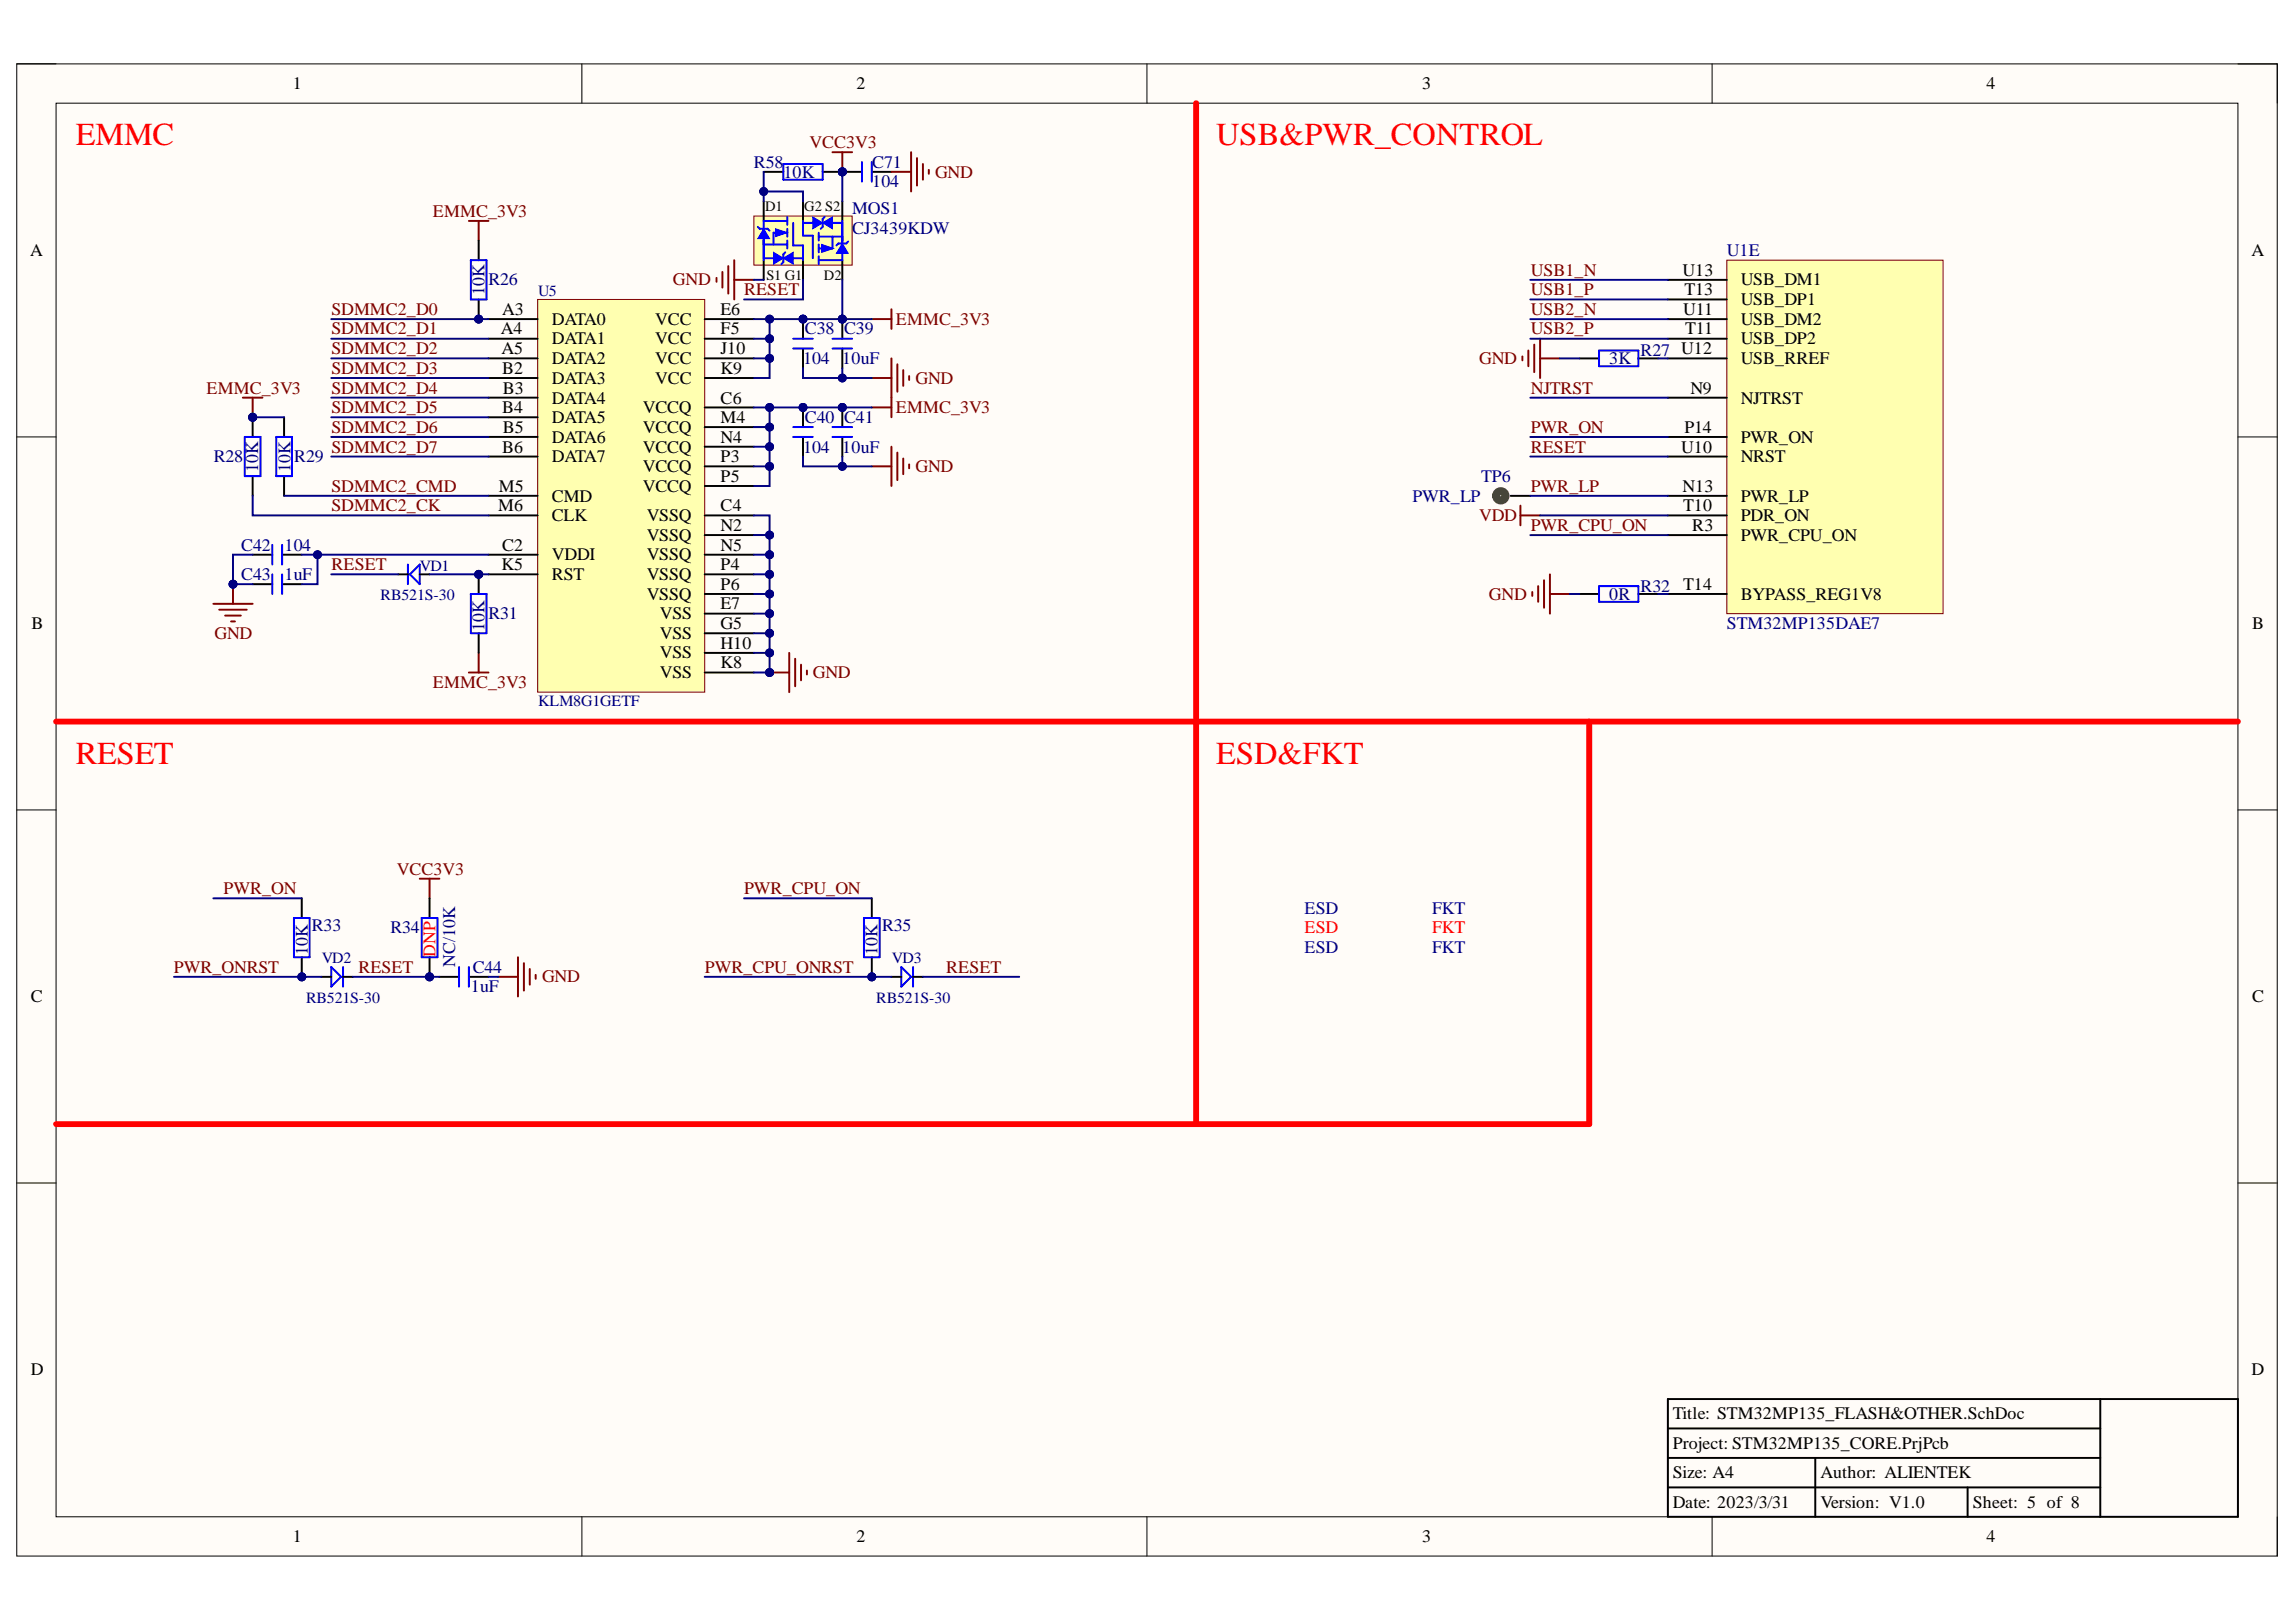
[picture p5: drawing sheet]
<svg xmlns="http://www.w3.org/2000/svg" width="297mm" height="210mm" viewBox="0 0 297 210" stroke-linecap="round" stroke-linejoin="round" font-family="sans-serif">
<defs><g id="words">
<g font-size="4.1" fill="#f00">
<text x="9.8" y="18.8">EMMC</text>
<text x="157.4" y="18.8">USB&amp;PWR_CONTROL</text>
<text x="9.8" y="98.8">RESET</text>
<text x="157.4" y="98.8">ESD&amp;FKT</text>
</g>
<g font-size="2.3">
<text x="37.9" y="11.6">1</text>
<text x="110.8" y="11.6">2</text>
<text x="184" y="11.6">3</text>
<text x="257" y="11.6">4</text>
<text x="3.9" y="33.1">A</text>
<text x="217.7" y="35.7">U13</text>
<text x="291.3" y="33.1">A</text>
<text x="65" y="40.7">A3</text>
<text x="93.2" y="40.7">E6</text>
<text x="217.8" y="40.7">U11</text>
<text x="217.9" y="38.2">T13</text>
<text x="225.2" y="36.9">USB_DM1</text>
<text x="225.2" y="39.5">USB_DP1</text>
<text x="64.8" y="43.3">A4</text>
<text x="64.9" y="45.8">A5</text>
<text x="71.4" y="42">DATA0</text>
<text x="71.4" y="44.5">DATA1</text>
<text x="71.4" y="47.1">DATA2</text>
<text x="84.8" y="47.1">VCC</text>
<text x="84.8" y="44.5">VCC</text>
<text x="84.8" y="42">VCC</text>
<text x="93.2" y="45.8">J10</text>
<text x="93.2" y="43.3">F5</text>
<text x="218" y="43.3">T11</text>
<text x="225.2" y="42">USB_DM2</text>
<text x="225.2" y="44.5">USB_DP2</text>
<text x="225.2" y="47.1">USB_RREF</text>
<text x="65" y="48.3">B2</text>
<text x="65" y="53.5">B4</text>
<text x="65.1" y="51">B3</text>
<text x="71.4" y="49.7">DATA3</text>
<text x="71.4" y="52.2">DATA4</text>
<text x="83.2" y="53.5">VCCQ</text>
<text x="84.8" y="49.7">VCC</text>
<text x="93.2" y="52.2">C6</text>
<text x="93.2" y="48.3">K9</text>
<text x="218.7" y="51">N9</text>
<text x="225.2" y="52.2">NJTRST</text>
<text x="65" y="58.6">B6</text>
<text x="65.1" y="56">B5</text>
<text x="71.4" y="54.8">DATA5</text>
<text x="71.4" y="57.3">DATA6</text>
<text x="71.4" y="59.8">DATA7</text>
<text x="83.2" y="58.6">VCCQ</text>
<text x="83.2" y="56">VCCQ</text>
<text x="93.2" y="59.8">P3</text>
<text x="93.2" y="57.3">N4</text>
<text x="93.2" y="54.8">M4</text>
<text x="217.5" y="58.6">U10</text>
<text x="217.9" y="56">P14</text>
<text x="225.2" y="59.8">NRST</text>
<text x="225.2" y="57.3">PWR_ON</text>
<text x="64.5" y="63.6">M5</text>
<text x="71.4" y="64.9">CMD</text>
<text x="83.2" y="63.6">VCCQ</text>
<text x="83.2" y="61.1">VCCQ</text>
<text x="93.2" y="62.4">P5</text>
<text x="217.7" y="63.6">N13</text>
<text x="225.2" y="64.9">PWR_LP</text>
<text x="64.5" y="66.2">M6</text>
<text x="65" y="71.3">C2</text>
<text x="71.4" y="67.5">CLK</text>
<text x="83.7" y="70">VSSQ</text>
<text x="83.7" y="67.5">VSSQ</text>
<text x="93.2" y="71.3">N5</text>
<text x="93.2" y="68.7">N2</text>
<text x="93.2" y="66.2">C4</text>
<text x="217.8" y="66.2">T10</text>
<text x="218.9" y="68.7">R3</text>
<text x="225.2" y="67.5">PDR_ON</text>
<text x="225.2" y="70">PWR_CPU_ON</text>
<text x="64.9" y="73.8">K5</text>
<text x="71.4" y="72.5">VDDI</text>
<text x="71.4" y="75.1">RST</text>
<text x="83.7" y="77.6">VSSQ</text>
<text x="83.7" y="75.1">VSSQ</text>
<text x="83.7" y="72.5">VSSQ</text>
<text x="93.2" y="76.3">P6</text>
<text x="93.2" y="73.8">P4</text>
<text x="217.8" y="76.3">T14</text>
<text x="225.2" y="77.6">BYPASS_REG1V8</text>
<text x="4.1" y="81.4">B</text>
<text x="85.4" y="82.7">VSS</text>
<text x="85.4" y="80.1">VSS</text>
<text x="93.2" y="83.9">H10</text>
<text x="93.2" y="81.4">G5</text>
<text x="93.2" y="78.9">E7</text>
<text x="291.4" y="81.4">B</text>
<text x="85.4" y="87.7">VSS</text>
<text x="85.4" y="85.2">VSS</text>
<text x="93.2" y="86.5">K8</text>
<text x="4" y="129.7">C</text>
<text x="291.4" y="129.7">C</text>
<text x="4" y="177.9">D</text>
<text x="291.3" y="177.9">D</text>
<text x="216.4" y="183.7">Title: STM32MP135_FLASH&amp;OTHER.SchDoc</text>
<text x="216.4" y="191.3">Size: A4</text>
<text x="216.4" y="187.5">Project: STM32MP135_CORE.PrjPcb</text>
<text x="235.5" y="191.3">Author: ALIENTEK</text>
<text x="216.4" y="195.1">Date: 2023/3/31</text>
<text x="235.5" y="195.1">Version: V1.0</text>
<text x="255.2" y="195.1">Sheet: 5 of 8</text>
<text x="37.9" y="199.6">1</text>
<text x="110.8" y="199.6">2</text>
<text x="184" y="199.6">3</text>
<text x="257" y="199.6">4</text>
</g>
<g font-size="2.3" fill="#000080">
<text x="97.5" y="21.7">R58</text>
<text x="101.3" y="23">10K</text>
<text x="112.9" y="21.7">C71</text>
<text x="110.2" y="27.7">MOS1</text>
<text x="112.9" y="24.3">104</text>
<text x="110.2" y="30.3">CJ3439KDW</text>
<text x="223.4" y="33.1">U1E</text>
<text x="62.7" y="38.2" transform="rotate(-90 62.7 38.2)">10K</text>
<text x="63.2" y="36.9">R26</text>
<text x="103.9" y="47.1">104</text>
<text x="104.1" y="43.3">C38</text>
<text x="109" y="47.1">10uF</text>
<text x="109.2" y="43.3">C39</text>
<text x="208.2" y="47.1">3K</text>
<text x="212.3" y="46.1">R27 U12</text>
<text x="27.7" y="59.8">R28</text>
<text x="38.1" y="59.8">R29</text>
<text x="103.9" y="58.6">104</text>
<text x="104.1" y="54.8">C40</text>
<text x="109" y="58.6">10uF</text>
<text x="109.2" y="54.8">C41</text>
<text x="33.4" y="61.1" transform="rotate(-90 33.4 61.1)">10K</text>
<text x="37.6" y="61.1" transform="rotate(-90 37.6 61.1)">10K</text>
<text x="182.7" y="64.9">PWR_LP</text>
<text x="191.6" y="62.4">TP6</text>
<text x="31.2" y="71.3">C42</text>
<text x="36.8" y="71.3">104</text>
<text x="31.2" y="75.1">C43</text>
<text x="36.8" y="75.1">1uF</text>
<text x="208.2" y="77.6">0R</text>
<text x="212.3" y="76.6">R32</text>
<text x="62.7" y="81.7" transform="rotate(-90 62.7 81.7)">10K</text>
<text x="63.2" y="80.1">R31</text>
<text x="223.4" y="81.4">STM32MP135DAE7</text>
<text x="168.8" y="118.3">ESD</text>
<text x="185.3" y="118.3">FKT</text>
<text x="39.8" y="123.6" transform="rotate(-90 39.8 123.6)">10K</text>
<text x="40.4" y="120.5">R33</text>
<text x="50.5" y="120.8">R34</text>
<text x="58.9" y="125.1" transform="rotate(-90 58.9 125.1)">NC/10K</text>
<text x="61.2" y="125.9">C44</text>
<text x="113.5" y="123.6" transform="rotate(-90 113.5 123.6)">10K</text>
<text x="114.1" y="120.5">R35</text>
<text x="168.8" y="123.3">ESD</text>
<text x="185.3" y="123.3">FKT</text>
<text x="60.9" y="128.4">1uF</text>
</g>
<g font-size="2.3" fill="#800000">
<text x="104.7" y="19.2">VCC3V3</text>
<text x="121" y="23">GND</text>
<text x="56" y="28.1">EMMC_3V3</text>
<text x="198" y="35.7">USB1_N</text>
<text x="42.9" y="40.7">SDMMC2_D0</text>
<text x="87.1" y="36.9">GND</text>
<text x="96.3" y="38.2">RESET</text>
<text x="198" y="38.2">USB1_P</text>
<text x="198" y="40.7">USB2_N</text>
<text x="42.9" y="43.3">SDMMC2_D1</text>
<text x="42.9" y="45.8">SDMMC2_D2</text>
<text x="115.9" y="42">EMMC_3V3</text>
<text x="191.4" y="47.1">GND</text>
<text x="198" y="43.3">USB2_P</text>
<text x="26.7" y="51">EMMC_3V3</text>
<text x="42.9" y="48.3">SDMMC2_D3</text>
<text x="42.9" y="51">SDMMC2_D4</text>
<text x="42.9" y="53.5">SDMMC2_D5</text>
<text x="115.9" y="53.5">EMMC_3V3</text>
<text x="118.4" y="49.7">GND</text>
<text x="198" y="51">NJTRST</text>
<text x="42.9" y="56">SDMMC2_D6</text>
<text x="42.9" y="58.6">SDMMC2_D7</text>
<text x="198" y="58.6">RESET</text>
<text x="198" y="56">PWR_ON</text>
<text x="42.9" y="63.6">SDMMC2_CMD</text>
<text x="118.4" y="61.1">GND</text>
<text x="198" y="63.6">PWR_LP</text>
<text x="42.9" y="66.2">SDMMC2_CK</text>
<text x="191.4" y="67.5">VDD</text>
<text x="198" y="68.7">PWR_CPU_ON</text>
<text x="42.9" y="73.8">RESET</text>
<text x="192.6" y="77.6">GND</text>
<text x="27.7" y="82.7">GND</text>
<text x="56" y="89">EMMC_3V3</text>
<text x="105.2" y="87.7">GND</text>
<text x="51.4" y="113.2">VCC3V3</text>
<text x="28.9" y="115.7">PWR_ON</text>
<text x="96.3" y="115.7">PWR_CPU_ON</text>
<text x="22.5" y="125.9">PWR_ONRST</text>
<text x="46.4" y="125.9">RESET</text>
<text x="91.2" y="125.9">PWR_CPU_ONRST</text>
<text x="122.4" y="125.9">RESET</text>
<text x="70.1" y="127.1">GND</text>
</g>
<g font-size="2.3" fill="#f00">
<text x="56.3" y="123.8" transform="rotate(-90 56.3 123.8)">DNP</text>
<text x="168.8" y="120.8">ESD</text>
<text x="185.3" y="120.8">FKT</text>
</g>
<g font-size="2" fill="#000080">
<text x="69.6" y="38.3">U5</text>
<text x="49.2" y="77.7">RB521S-30</text>
<text x="54.3" y="73.9">VD1</text>
<text x="69.6" y="91.4">KLM8G1GETF</text>
<text x="41.6" y="124.7">VD2</text>
<text x="115.4" y="124.7">VD3</text>
<text x="39.6" y="129.8">RB521S-30</text>
<text x="113.4" y="129.8">RB521S-30</text>
</g>
<g font-size="1.9" fill="#080d02">
<text x="99" y="27.3">D1</text>
<text x="104.1" y="27.3">G2 S2</text>
<text x="99.1" y="36.2">S1 G1</text>
<text x="106.6" y="36.2">D2</text>
</g>
</g></defs>
<path d="M2.2 8.3h292.4v193.1h-292.4z" fill-rule="evenodd" fill="#fffcf8"/>
<path d="M2.2 8.3h292.4v193.1h-292.4z" fill="none" stroke="#000" stroke-width=".13"/>
<path d="M7.3 13.4h282.2v182.9h-282.2z" fill-rule="evenodd" fill="#fffcf8"/>
<g fill="none" stroke="#000" stroke-width=".13">
<path d="M2.2 8.3h5.1M7.3 13.4h282.2v182.9h-282.2zM75.3 8.3v5M148.4 8.3v5M221.5 8.3v5.1M289.5 8.3h5.1v5.1M2.2 56.5h5.1M289.5 56.5h5.1M2.2 104.8h5.1M289.5 104.8h5.1M2.2 153.1h5.1M289.5 153.1h5.1"/>
<path d="M75.3 196.3v5.1M148.4 196.3v5.1M221.5 196.3v5.1M294.6 196.3v5.1"/>
</g>
<path d="M215.8 181.1h73.7v15.2h-73.7zM215.8 188.7h55.9M215.8 192.5h55.9M215.8 184.9h55.9M234.8 188.7v7.6M254.6 192.5v3.8M271.7 181.1v15.2" fill="none" stroke="#000" stroke-width=".25"/>
<path d="M27.6 78.1h5.1M28.4 78.9h3.5M29.1 79.7h2.1M30.1 75.6v2.5M29.9 80.4h.5M60.7 87h2.5M61.9 84.5v2.5" fill="none" stroke="#800000" stroke-width=".25"/>
<circle cx="30.1" cy="75.6" r=".51" fill="#000080"/>
<circle cx="30.1" cy="75.6" r=".51" fill="none" stroke="#000080" stroke-width=".13"/>
<g fill="none" stroke="#800000" stroke-width=".25">
<path d="M112.8 41.3h2.5M112.8 48.9h2.5M112.8 52.7h2.5M115.3 40v2.6M115.3 46.4v7.6M115.3 57.8v5.1M116.1 47.1v3.6M116.1 58.6v3.5M116.9 47.9v2M116.9 59.3v2.1M117.6 48.7v.5M112.8 60.4h2.5"/>
<path d="M117.6 60.1v.5M99.6 87h2.5M102.1 84.5v5.1M102.9 85.3v3.5M103.6 86v2M104.4 86.8v.5"/>
</g>
<circle cx="99.6" cy="87" r=".51" fill="#000080"/>
<circle cx="99.6" cy="87" r=".51" fill="none" stroke="#000080" stroke-width=".13"/>
<path d="M60.7 28.6h2.5M61.9 28.6v2.5M31.4 51.5h2.6M32.7 51.5v2.5" fill="none" stroke="#800000" stroke-width=".25"/>
<circle cx="32.7" cy="54" r=".51" fill="#000080"/>
<circle cx="32.7" cy="54" r=".51" fill="none" stroke="#000080" stroke-width=".13"/>
<g fill="none" stroke="#800000" stroke-width=".25">
<path d="M197 46.1v.5M197.7 45.4v2M198.5 44.6v3.6M199.2 43.8v5.1M199.2 46.4h2.6M196.7 65.4v2.6M196.7 66.7h2.5M198.2 76.6v.5M199 75.9v2M199.8 75.1v3.6M200.5 74.3v5.1M200.5 76.9h2.6"/>
<path d="M54.3 113.7h2.5M55.6 113.7v2.6M64.5 126.4h2.5M67 123.9v5.1M67.8 124.6v3.6M68.5 125.4v2M69.3 126.2v.5"/>
</g>
<path d="M52.8 73.1v2.5M53 74.3l1.3-1.2v2.5zM42.9 125.1l1.2 1.3-1.2 1.3zM44.4 125.1v2.6M116.6 125.1l1.3 1.3-1.3 1.3zM118.1 125.1v2.6" fill="none" stroke="#00f" stroke-width=".25"/>
<path d="M51.5 74.3h1.3M54.3 74.3h1.3M41.6 126.4h1.3M44.4 126.4h1.3M115.3 126.4h1.3M118.1 126.4h1.3" fill="none" stroke="#000" stroke-width=".25"/>
<path d="M154.7 13.3v132.2h-147.4M7.3 93.4h282.2" fill="none" stroke="#f00" stroke-width=".76"/>
<circle cx="61.9" cy="41.3" r=".51" fill="#000080"/>
<circle cx="61.9" cy="41.3" r=".51" fill="none" stroke="#000080" stroke-width=".13"/>
<path d="M61.9 31.1v2.6M61.9 38.8v2.5" fill="none" stroke="#000" stroke-width=".25"/>
<circle cx="61.9" cy="41.3" r=".51" fill="#000080"/>
<circle cx="61.9" cy="41.3" r=".51" fill="none" stroke="#000080" stroke-width=".13"/>
<path d="M60.9 33.7h2v5.1h-2zM35.7 56.5h2.1v5.1h-2.1z" fill="none" stroke="#00f" stroke-width=".25"/>
<path d="M36.8 54v2.5M36.8 61.6v2.6" fill="none" stroke="#000" stroke-width=".25"/>
<circle cx="32.7" cy="54" r=".51" fill="#000080"/>
<circle cx="32.7" cy="54" r=".51" fill="none" stroke="#000080" stroke-width=".13"/>
<path d="M32.7 54v2.5" fill="none" stroke="#000" stroke-width=".25"/>
<circle cx="32.7" cy="54" r=".51" fill="#000080"/>
<circle cx="32.7" cy="54" r=".51" fill="none" stroke="#000080" stroke-width=".13"/>
<path d="M32.7 61.6v2.6" fill="none" stroke="#000" stroke-width=".25"/>
<path d="M31.7 56.5h2v5.1h-2z" fill="none" stroke="#00f" stroke-width=".25"/>
<circle cx="61.9" cy="74.3" r=".51" fill="#000080"/>
<circle cx="61.9" cy="74.3" r=".51" fill="none" stroke="#000080" stroke-width=".13"/>
<path d="M61.9 74.3v2.6" fill="none" stroke="#000" stroke-width=".25"/>
<circle cx="61.9" cy="74.3" r=".51" fill="#000080"/>
<circle cx="61.9" cy="74.3" r=".51" fill="none" stroke="#000080" stroke-width=".13"/>
<path d="M204.3 46.4h2.6M212 46.4h2.5M204.3 76.9h2.6M212 76.9h2.5M61.9 81.9v2.6" fill="none" stroke="#000" stroke-width=".25"/>
<path d="M206.9 45.4h5.1v2h-5.1zM60.9 76.9h2v5h-2zM206.9 75.9h5.1v2h-5.1z" fill="none" stroke="#00f" stroke-width=".25"/>
<circle cx="39" cy="126.4" r=".51" fill="#000080"/>
<circle cx="39" cy="126.4" r=".51" fill="none" stroke="#000080" stroke-width=".13"/>
<path d="M39 116.3v2.5M39 123.9v2.5" fill="none" stroke="#000" stroke-width=".25"/>
<circle cx="39" cy="126.4" r=".51" fill="#000080"/>
<circle cx="39" cy="126.4" r=".51" fill="none" stroke="#000080" stroke-width=".13"/>
<path d="M38 118.8h2.1v5.1h-2.1z" fill="none" stroke="#00f" stroke-width=".25"/>
<circle cx="112.8" cy="126.4" r=".51" fill="#000080"/>
<circle cx="112.8" cy="126.4" r=".51" fill="none" stroke="#000080" stroke-width=".13"/>
<path d="M112.8 116.3v2.5M112.8 123.9v2.5" fill="none" stroke="#000" stroke-width=".25"/>
<circle cx="112.8" cy="126.4" r=".51" fill="#000080"/>
<circle cx="112.8" cy="126.4" r=".51" fill="none" stroke="#000080" stroke-width=".13"/>
<path d="M111.8 118.8h2v5.1h-2z" fill="none" stroke="#00f" stroke-width=".25"/>
<circle cx="55.6" cy="126.4" r=".51" fill="#000080"/>
<circle cx="55.6" cy="126.4" r=".51" fill="none" stroke="#000080" stroke-width=".13"/>
<path d="M55.6 116.3v2.5M55.6 123.9v2.5" fill="none" stroke="#000" stroke-width=".25"/>
<circle cx="55.6" cy="126.4" r=".51" fill="#000080"/>
<circle cx="55.6" cy="126.4" r=".51" fill="none" stroke="#000080" stroke-width=".13"/>
<path d="M54.6 118.8h2v5.1h-2z" fill="none" stroke="#00f" stroke-width=".25"/>
<path d="M195.4 64.2h2.6" fill="none" stroke="#000" stroke-width=".25"/>
<circle cx="194.2" cy="64.2" r=".61" fill="#f8fcff"/>
<circle cx="194.2" cy="64.2" r=".61" fill="none" stroke="#602732" stroke-width="1"/>
<circle cx="103.9" cy="41.3" r=".51" fill="#000080"/>
<circle cx="103.9" cy="41.3" r=".51" fill="none" stroke="#000080" stroke-width=".13"/>
<path d="M103.9 41.3v2.5" fill="none" stroke="#000" stroke-width=".25"/>
<circle cx="103.9" cy="41.3" r=".51" fill="#000080"/>
<circle cx="103.9" cy="41.3" r=".51" fill="none" stroke="#000080" stroke-width=".13"/>
<path d="M103.9 45.1v2.5" fill="none" stroke="#000" stroke-width=".25"/>
<path d="M102.6 45.1h2.6M102.6 43.8h2.6" fill="none" stroke="#00f" stroke-width=".25"/>
<circle cx="109" cy="41.3" r=".51" fill="#000080"/>
<circle cx="109" cy="41.3" r=".51" fill="none" stroke="#000080" stroke-width=".13"/>
<path d="M109 41.3v2.5" fill="none" stroke="#000" stroke-width=".25"/>
<circle cx="109" cy="41.3" r=".51" fill="#000080"/>
<circle cx="109" cy="41.3" r=".51" fill="none" stroke="#000080" stroke-width=".13"/>
<path d="M109 45.1v2.5" fill="none" stroke="#000" stroke-width=".25"/>
<path d="M107.7 45.1h2.5M107.7 43.8h2.5" fill="none" stroke="#00f" stroke-width=".25"/>
<circle cx="103.9" cy="52.7" r=".51" fill="#000080"/>
<circle cx="103.9" cy="52.7" r=".51" fill="none" stroke="#000080" stroke-width=".13"/>
<path d="M103.9 52.7v2.6" fill="none" stroke="#000" stroke-width=".25"/>
<circle cx="103.9" cy="52.7" r=".51" fill="#000080"/>
<circle cx="103.9" cy="52.7" r=".51" fill="none" stroke="#000080" stroke-width=".13"/>
<path d="M103.9 56.5v2.6" fill="none" stroke="#000" stroke-width=".25"/>
<path d="M102.6 56.5h2.6M102.6 55.3h2.6" fill="none" stroke="#00f" stroke-width=".25"/>
<circle cx="109" cy="52.7" r=".51" fill="#000080"/>
<circle cx="109" cy="52.7" r=".51" fill="none" stroke="#000080" stroke-width=".13"/>
<path d="M109 52.7v2.6" fill="none" stroke="#000" stroke-width=".25"/>
<circle cx="109" cy="52.7" r=".51" fill="#000080"/>
<circle cx="109" cy="52.7" r=".51" fill="none" stroke="#000080" stroke-width=".13"/>
<path d="M109 56.5v2.6M32.7 71.8h2.5M32.7 75.6h2.5M36.5 71.8h2.5M36.5 75.6h2.5M56.8 126.4h2.6M60.7 126.4h2.5" fill="none" stroke="#000" stroke-width=".25"/>
<path d="M107.7 56.5h2.5M107.7 55.3h2.5M35.2 70.5v2.6M35.2 74.3v2.6M36.5 70.5v2.6M36.5 74.3v2.6M59.4 125.1v2.6M60.7 125.1v2.6" fill="none" stroke="#00f" stroke-width=".25"/>
<path d="M69.6 38.8h21.6v50.8h-21.6z" fill-rule="evenodd" fill="#ffffb0"/>
<path d="M69.6 38.8h21.6v50.8h-21.6z" fill="none" stroke="#800000" stroke-width=".13"/>
<g fill="none" stroke="#000" stroke-width=".25">
<path d="M63.2 41.3h6.4M63.2 43.8h6.4M63.2 46.4h6.4M63.2 48.9h6.4M63.2 51.5h6.4M63.2 54h6.4M63.2 56.5h6.4M63.2 59.1h6.4M91.2 41.3h6.3M91.2 43.8h6.3M91.2 46.4h6.3M91.2 48.9h6.3"/>
<path d="M91.2 57.8h6.3M91.2 55.3h6.3M91.2 52.7h6.3M63.2 64.2h6.4M63.2 66.7h6.4M63.2 71.8h6.4M63.2 74.3h6.4M91.2 66.7h6.3M91.2 71.8h6.3M91.2 79.4h6.3M91.2 76.9h6.3M91.2 74.3h6.3"/>
<path d="M91.2 69.2h6.3M91.2 62.9h6.3M91.2 60.4h6.3M91.2 87h6.3M91.2 84.5h6.3M91.2 81.9h6.3"/>
</g>
<path d="M223.4 33.7h28v45.7h-28z" fill-rule="evenodd" fill="#ffffb0"/>
<path d="M223.4 33.7h28v45.7h-28z" fill="none" stroke="#800000" stroke-width=".13"/>
<path d="M215.8 36.2h7.6M215.8 38.8h7.6M215.8 41.3h7.6M215.8 43.8h7.6M215.8 46.4h7.6M215.8 51.5h7.6M215.8 59.1h7.6M215.8 56.5h7.6M215.8 66.7h7.6M215.8 64.2h7.6M215.8 76.9h7.6M215.8 69.2h7.6" fill="none" stroke="#000" stroke-width=".25"/>
<circle cx="109" cy="22.2" r=".51" fill="#000080"/>
<circle cx="109" cy="22.2" r=".51" fill="none" stroke="#000080" stroke-width=".13"/>
<path d="M109 22.2h2.5" fill="none" stroke="#000" stroke-width=".25"/>
<circle cx="109" cy="22.2" r=".51" fill="#000080"/>
<circle cx="109" cy="22.2" r=".51" fill="none" stroke="#000080" stroke-width=".13"/>
<path d="M112.8 22.2h2.5" fill="none" stroke="#000" stroke-width=".25"/>
<path d="M111.5 21v2.5M112.8 21v2.5" fill="none" stroke="#00f" stroke-width=".25"/>
<path d="M117.9 19.7v5.1M115.3 22.2h2.6M118.6 20.5v3.5M119.4 21.2v2.1M120.2 22v.5" fill="none" stroke="#800000" stroke-width=".25"/>
<circle cx="109" cy="22.2" r=".51" fill="#000080"/>
<circle cx="109" cy="22.2" r=".51" fill="none" stroke="#000080" stroke-width=".13"/>
<path d="M98.8 22.2h2.5M106.4 22.2h2.6" fill="none" stroke="#000" stroke-width=".25"/>
<circle cx="109" cy="22.2" r=".51" fill="#000080"/>
<circle cx="109" cy="22.2" r=".51" fill="none" stroke="#000080" stroke-width=".13"/>
<path d="M101.3 21.2h5.1v2.1h-5.1z" fill="none" stroke="#00f" stroke-width=".25"/>
<path d="M107.7 19.7h2.5M109 19.7v2.5" fill="none" stroke="#800000" stroke-width=".25"/>
<circle cx="109" cy="22.2" r=".51" fill="#000080"/>
<circle cx="109" cy="22.2" r=".51" fill="none" stroke="#000080" stroke-width=".13"/>
<path d="M92.7 36v.5M93.5 35.2v2M94.2 34.4v3.6M95 33.7v5.1M95 36.2h2.5" fill="none" stroke="#800000" stroke-width=".25"/>
<path d="M205.6 93.4v52.1h-50.8" fill="none" stroke="#f00" stroke-width=".76"/>
<path d="M97.5 28h12.7v6.3h-12.7z" fill-rule="evenodd" fill="#ffffb0"/>
<path d="M97.5 28h12.7v6.3h-12.7z" fill="none" stroke="#800000" stroke-width=".13"/>
<path d="M98.8 26v2.6M98.8 33.7v2.5M103.9 26v2.6M103.9 33.7v2.5M109 26v2.6M109 33.7v2.5" fill="none" stroke="#000" stroke-width=".25"/>
<path d="M105.2 30.5v2.9M105.9 30.6h3.1v.8M105.9 30.1v1M105.9 31.6v1.1M105.9 33.2v1M107.7 30.6v1.5h-1.8M109 32.7v1h-3.1" fill="none" stroke="#00f" stroke-width=".25"/>
<path d="M106.4 28.8l1.3-.7v1.5z" fill="#00f"/>
<path d="M106.4 28.8l1.3-.7v1.5z" fill="none" stroke="#00f" stroke-width=".13"/>
<path d="M106.7 28.1l-.3 .2v1.1l-.2 .2" fill="none" stroke="#00f" stroke-width=".25"/>
<path d="M105.2 28.1l1.2 .7-1.2 .8z" fill="#00f"/>
<path d="M105.2 28.1l1.2 .7-1.2 .8z" fill="none" stroke="#00f" stroke-width=".13"/>
<path d="M98.8 28.6h3.1M98.8 31.6h3.1M100.1 30.1h1.8M101.9 28.1v1M101.9 29.6v1M101.9 31.1v1M102.6 28.8v3M103.9 28.6v1.9h1.3M103.9 28.8h1.5M106.7 28.8h2.3M109 28.6v2.8" fill="none" stroke="#00f" stroke-width=".25"/>
<path d="M100.3 29.6l1.6 .5-1.6 .5z" fill="#00f"/>
<path d="M100.3 29.6l1.6 .5-1.6 .5z" fill="none" stroke="#00f" stroke-width=".13"/>
<path d="M98.8 29.6l.8 1.3h-1.6z" fill="#00f"/>
<path d="M98.8 29.6l.8 1.3h-1.6z" fill="none" stroke="#00f" stroke-width=".13"/>
<path d="M98 29.4l.3 .2h1l.3 .3M98.8 28.6v1M98.8 30.9v.7M100.1 30.1v1.5" fill="none" stroke="#00f" stroke-width=".25"/>
<path d="M100.1 32.7l1.2 .7-1.2 .8z" fill="#00f"/>
<path d="M100.1 32.7l1.2 .7-1.2 .8z" fill="none" stroke="#00f" stroke-width=".13"/>
<path d="M101.6 32.7l-.3 .2v1l-.2 .3" fill="none" stroke="#00f" stroke-width=".25"/>
<path d="M101.3 33.4l1.3-.7v1.5z" fill="#00f"/>
<path d="M101.3 33.4l1.3-.7v1.5z" fill="none" stroke="#00f" stroke-width=".13"/>
<path d="M98.8 33.4h2.3M98.8 30.9v2.8M102.4 33.4h1.5M102.6 31.8h1.3v1.9" fill="none" stroke="#00f" stroke-width=".25"/>
<path d="M109 31.5l.7 1.3h-1.5z" fill="#00f"/>
<path d="M109 31.5l.7 1.3h-1.5z" fill="none" stroke="#00f" stroke-width=".13"/>
<path d="M109.7 31.3l-.2 .2h-1l-.3 .3" fill="none" stroke="#00f" stroke-width=".25"/>
<path d="M106.3 31.6l1.5 .5-1.5 .6z" fill="#00f"/>
<path d="M106.3 31.6l1.5 .5-1.5 .6z" fill="none" stroke="#00f" stroke-width=".13"/>
<path d="M109 22.2v3.8" fill="none" stroke="#000080" stroke-width=".25"/>
<circle cx="109" cy="22.2" r=".51" fill="#000080"/>
<circle cx="109" cy="22.2" r=".51" fill="none" stroke="#000080" stroke-width=".13"/>
<path d="M22.5 126.4h19.1" fill="none" stroke="#000080" stroke-width=".25"/>
<circle cx="39" cy="126.4" r=".51" fill="#000080"/>
<circle cx="39" cy="126.4" r=".51" fill="none" stroke="#000080" stroke-width=".13"/>
<path d="M30.1 75.6h2.6M27.6 116.3h11.4" fill="none" stroke="#000080" stroke-width=".25"/>
<circle cx="30.1" cy="75.6" r=".51" fill="#000080"/>
<circle cx="30.1" cy="75.6" r=".51" fill="none" stroke="#000080" stroke-width=".13"/>
<path d="M32.7 71.8h-2.6v3.8" fill="none" stroke="#000080" stroke-width=".25"/>
<circle cx="30.1" cy="75.6" r=".51" fill="#000080"/>
<circle cx="30.1" cy="75.6" r=".51" fill="none" stroke="#000080" stroke-width=".13"/>
<path d="M32.7 54h4.1M32.7 64.2v2.5h30.5" fill="none" stroke="#000080" stroke-width=".25"/>
<circle cx="32.7" cy="54" r=".51" fill="#000080"/>
<circle cx="32.7" cy="54" r=".51" fill="none" stroke="#000080" stroke-width=".13"/>
<path d="M36.8 64.2h26.4M41.1 71.8v3.8h-2.1" fill="none" stroke="#000080" stroke-width=".25"/>
<circle cx="41.1" cy="71.8" r=".51" fill="#000080"/>
<circle cx="41.1" cy="71.8" r=".51" fill="none" stroke="#000080" stroke-width=".13"/>
<path d="M39 71.8h24.2" fill="none" stroke="#000080" stroke-width=".25"/>
<circle cx="41.1" cy="71.8" r=".51" fill="#000080"/>
<circle cx="41.1" cy="71.8" r=".51" fill="none" stroke="#000080" stroke-width=".13"/>
<path d="M42.9 41.3h20.3M42.9 59.1h20.3M42.9 56.5h20.3M42.9 54h20.3M42.9 51.5h20.3M42.9 48.9h20.3M42.9 46.4h20.3M42.9 43.8h20.3M42.9 74.3h8.6" fill="none" stroke="#000080" stroke-width=".25"/>
<circle cx="61.9" cy="41.3" r=".51" fill="#000080"/>
<circle cx="61.9" cy="41.3" r=".51" fill="none" stroke="#000080" stroke-width=".13"/>
<path d="M45.7 126.4h11.1" fill="none" stroke="#000080" stroke-width=".25"/>
<circle cx="55.6" cy="126.4" r=".51" fill="#000080"/>
<circle cx="55.6" cy="126.4" r=".51" fill="none" stroke="#000080" stroke-width=".13"/>
<path d="M55.6 74.3h7.6" fill="none" stroke="#000080" stroke-width=".25"/>
<circle cx="61.9" cy="74.3" r=".51" fill="#000080"/>
<circle cx="61.9" cy="74.3" r=".51" fill="none" stroke="#000080" stroke-width=".13"/>
<path d="M63.2 126.4h1.3M91.2 126.4h24.1" fill="none" stroke="#000080" stroke-width=".25"/>
<circle cx="112.8" cy="126.4" r=".51" fill="#000080"/>
<circle cx="112.8" cy="126.4" r=".51" fill="none" stroke="#000080" stroke-width=".13"/>
<path d="M103.9 36.2v2.6h-7.6M97.5 87h2.1M96.3 116.3h16.5" fill="none" stroke="#000080" stroke-width=".25"/>
<circle cx="99.6" cy="87" r=".51" fill="#000080"/>
<circle cx="99.6" cy="87" r=".51" fill="none" stroke="#000080" stroke-width=".13"/>
<path d="M97.5 66.7h2.1v17.8h-2.1" fill="none" stroke="#000080" stroke-width=".25"/>
<circle cx="99.6" cy="84.5" r=".51" fill="#000080"/>
<circle cx="99.6" cy="84.5" r=".51" fill="none" stroke="#000080" stroke-width=".13"/>
<circle cx="99.6" cy="81.9" r=".51" fill="#000080"/>
<circle cx="99.6" cy="81.9" r=".51" fill="none" stroke="#000080" stroke-width=".13"/>
<circle cx="99.6" cy="79.4" r=".51" fill="#000080"/>
<circle cx="99.6" cy="79.4" r=".51" fill="none" stroke="#000080" stroke-width=".13"/>
<circle cx="99.6" cy="76.9" r=".51" fill="#000080"/>
<circle cx="99.6" cy="76.9" r=".51" fill="none" stroke="#000080" stroke-width=".13"/>
<circle cx="99.6" cy="74.3" r=".51" fill="#000080"/>
<circle cx="99.6" cy="74.3" r=".51" fill="none" stroke="#000080" stroke-width=".13"/>
<circle cx="99.6" cy="71.8" r=".51" fill="#000080"/>
<circle cx="99.6" cy="71.8" r=".51" fill="none" stroke="#000080" stroke-width=".13"/>
<circle cx="99.6" cy="69.2" r=".51" fill="#000080"/>
<circle cx="99.6" cy="69.2" r=".51" fill="none" stroke="#000080" stroke-width=".13"/>
<path d="M97.5 81.9h2.1" fill="none" stroke="#000080" stroke-width=".25"/>
<circle cx="99.6" cy="81.9" r=".51" fill="#000080"/>
<circle cx="99.6" cy="81.9" r=".51" fill="none" stroke="#000080" stroke-width=".13"/>
<path d="M97.5 79.4h2.1" fill="none" stroke="#000080" stroke-width=".25"/>
<circle cx="99.6" cy="79.4" r=".51" fill="#000080"/>
<circle cx="99.6" cy="79.4" r=".51" fill="none" stroke="#000080" stroke-width=".13"/>
<path d="M97.5 76.9h2.1" fill="none" stroke="#000080" stroke-width=".25"/>
<circle cx="99.6" cy="76.9" r=".51" fill="#000080"/>
<circle cx="99.6" cy="76.9" r=".51" fill="none" stroke="#000080" stroke-width=".13"/>
<path d="M97.5 74.3h2.1" fill="none" stroke="#000080" stroke-width=".25"/>
<circle cx="99.6" cy="74.3" r=".51" fill="#000080"/>
<circle cx="99.6" cy="74.3" r=".51" fill="none" stroke="#000080" stroke-width=".13"/>
<path d="M97.5 71.8h2.1" fill="none" stroke="#000080" stroke-width=".25"/>
<circle cx="99.6" cy="71.8" r=".51" fill="#000080"/>
<circle cx="99.6" cy="71.8" r=".51" fill="none" stroke="#000080" stroke-width=".13"/>
<path d="M97.5 69.2h2.1" fill="none" stroke="#000080" stroke-width=".25"/>
<circle cx="99.6" cy="69.2" r=".51" fill="#000080"/>
<circle cx="99.6" cy="69.2" r=".51" fill="none" stroke="#000080" stroke-width=".13"/>
<path d="M99.6 60.4v2.5h-2.1" fill="none" stroke="#000080" stroke-width=".25"/>
<circle cx="99.6" cy="60.4" r=".51" fill="#000080"/>
<circle cx="99.6" cy="60.4" r=".51" fill="none" stroke="#000080" stroke-width=".13"/>
<path d="M112.8 52.7h-13.2v7.7h-2.1" fill="none" stroke="#000080" stroke-width=".25"/>
<circle cx="109" cy="52.7" r=".51" fill="#000080"/>
<circle cx="109" cy="52.7" r=".51" fill="none" stroke="#000080" stroke-width=".13"/>
<circle cx="103.9" cy="52.7" r=".51" fill="#000080"/>
<circle cx="103.9" cy="52.7" r=".51" fill="none" stroke="#000080" stroke-width=".13"/>
<circle cx="99.6" cy="52.7" r=".51" fill="#000080"/>
<circle cx="99.6" cy="52.7" r=".51" fill="none" stroke="#000080" stroke-width=".13"/>
<circle cx="99.6" cy="55.3" r=".51" fill="#000080"/>
<circle cx="99.6" cy="55.3" r=".51" fill="none" stroke="#000080" stroke-width=".13"/>
<circle cx="99.6" cy="57.8" r=".51" fill="#000080"/>
<circle cx="99.6" cy="57.8" r=".51" fill="none" stroke="#000080" stroke-width=".13"/>
<circle cx="99.6" cy="60.4" r=".51" fill="#000080"/>
<circle cx="99.6" cy="60.4" r=".51" fill="none" stroke="#000080" stroke-width=".13"/>
<path d="M97.5 57.8h2.1" fill="none" stroke="#000080" stroke-width=".25"/>
<circle cx="99.6" cy="57.8" r=".51" fill="#000080"/>
<circle cx="99.6" cy="57.8" r=".51" fill="none" stroke="#000080" stroke-width=".13"/>
<path d="M97.5 55.3h2.1" fill="none" stroke="#000080" stroke-width=".25"/>
<circle cx="99.6" cy="55.3" r=".51" fill="#000080"/>
<circle cx="99.6" cy="55.3" r=".51" fill="none" stroke="#000080" stroke-width=".13"/>
<path d="M97.5 52.7h2.1" fill="none" stroke="#000080" stroke-width=".25"/>
<circle cx="99.6" cy="52.7" r=".51" fill="#000080"/>
<circle cx="99.6" cy="52.7" r=".51" fill="none" stroke="#000080" stroke-width=".13"/>
<path d="M112.8 41.3h-13.2v7.6h-2.1" fill="none" stroke="#000080" stroke-width=".25"/>
<circle cx="109" cy="41.3" r=".51" fill="#000080"/>
<circle cx="109" cy="41.3" r=".51" fill="none" stroke="#000080" stroke-width=".13"/>
<circle cx="103.9" cy="41.3" r=".51" fill="#000080"/>
<circle cx="103.9" cy="41.3" r=".51" fill="none" stroke="#000080" stroke-width=".13"/>
<circle cx="99.6" cy="41.3" r=".51" fill="#000080"/>
<circle cx="99.6" cy="41.3" r=".51" fill="none" stroke="#000080" stroke-width=".13"/>
<circle cx="99.6" cy="43.8" r=".51" fill="#000080"/>
<circle cx="99.6" cy="43.8" r=".51" fill="none" stroke="#000080" stroke-width=".13"/>
<circle cx="99.6" cy="46.4" r=".51" fill="#000080"/>
<circle cx="99.6" cy="46.4" r=".51" fill="none" stroke="#000080" stroke-width=".13"/>
<path d="M97.5 46.4h2.1" fill="none" stroke="#000080" stroke-width=".25"/>
<circle cx="99.6" cy="46.4" r=".51" fill="#000080"/>
<circle cx="99.6" cy="46.4" r=".51" fill="none" stroke="#000080" stroke-width=".13"/>
<path d="M97.5 43.8h2.1" fill="none" stroke="#000080" stroke-width=".25"/>
<circle cx="99.6" cy="43.8" r=".51" fill="#000080"/>
<circle cx="99.6" cy="43.8" r=".51" fill="none" stroke="#000080" stroke-width=".13"/>
<path d="M97.5 41.3h2.1" fill="none" stroke="#000080" stroke-width=".25"/>
<circle cx="99.6" cy="41.3" r=".51" fill="#000080"/>
<circle cx="99.6" cy="41.3" r=".51" fill="none" stroke="#000080" stroke-width=".13"/>
<path d="M97.5 36.2h1.3M98.8 24.8h5.1v1.2" fill="none" stroke="#000080" stroke-width=".25"/>
<circle cx="98.8" cy="24.8" r=".51" fill="#000080"/>
<circle cx="98.8" cy="24.8" r=".51" fill="none" stroke="#000080" stroke-width=".13"/>
<path d="M103.9 59.1v1.3h8.9" fill="none" stroke="#000080" stroke-width=".25"/>
<circle cx="109" cy="60.4" r=".51" fill="#000080"/>
<circle cx="109" cy="60.4" r=".51" fill="none" stroke="#000080" stroke-width=".13"/>
<path d="M103.9 47.6v1.3h8.9" fill="none" stroke="#000080" stroke-width=".25"/>
<circle cx="109" cy="48.9" r=".51" fill="#000080"/>
<circle cx="109" cy="48.9" r=".51" fill="none" stroke="#000080" stroke-width=".13"/>
<g fill="none" stroke="#000080" stroke-width=".25">
<path d="M98.8 22.2v3.8M198 38.8h17.8M198 36.2h17.8M198 59.1h17.8M198 56.5h17.8M198 51.5h17.8M198 43.8h17.8M198 41.3h17.8M201.8 46.4h2.5M214.5 46.4h1.3M198 69.2h17.8M198 64.2h17.8"/>
<path d="M199.2 66.7h16.6M203.1 76.9h1.2M214.5 76.9h1.3M119.4 126.4h12.5"/>
</g>
<circle cx="98.8" cy="24.8" r=".51" fill="#000080"/>
<circle cx="98.8" cy="24.8" r=".51" fill="none" stroke="#000080" stroke-width=".13"/>
<path d="M99.6 84.5v2.5" fill="none" stroke="#000080" stroke-width=".25"/>
<circle cx="99.6" cy="84.5" r=".51" fill="#000080"/>
<circle cx="99.6" cy="84.5" r=".51" fill="none" stroke="#000080" stroke-width=".13"/>
<circle cx="99.6" cy="87" r=".51" fill="#000080"/>
<circle cx="99.6" cy="87" r=".51" fill="none" stroke="#000080" stroke-width=".13"/>
<path d="M109 59.1v1.3" fill="none" stroke="#000080" stroke-width=".25"/>
<circle cx="109" cy="60.4" r=".51" fill="#000080"/>
<circle cx="109" cy="60.4" r=".51" fill="none" stroke="#000080" stroke-width=".13"/>
<path d="M109 47.6v1.3" fill="none" stroke="#000080" stroke-width=".25"/>
<circle cx="109" cy="48.9" r=".51" fill="#000080"/>
<circle cx="109" cy="48.9" r=".51" fill="none" stroke="#000080" stroke-width=".13"/>
<path d="M109 36.2v5.1" fill="none" stroke="#000080" stroke-width=".25"/>
<circle cx="109" cy="41.3" r=".51" fill="#000080"/>
<circle cx="109" cy="41.3" r=".51" fill="none" stroke="#000080" stroke-width=".13"/>
<use href="#words"/>
</svg>
